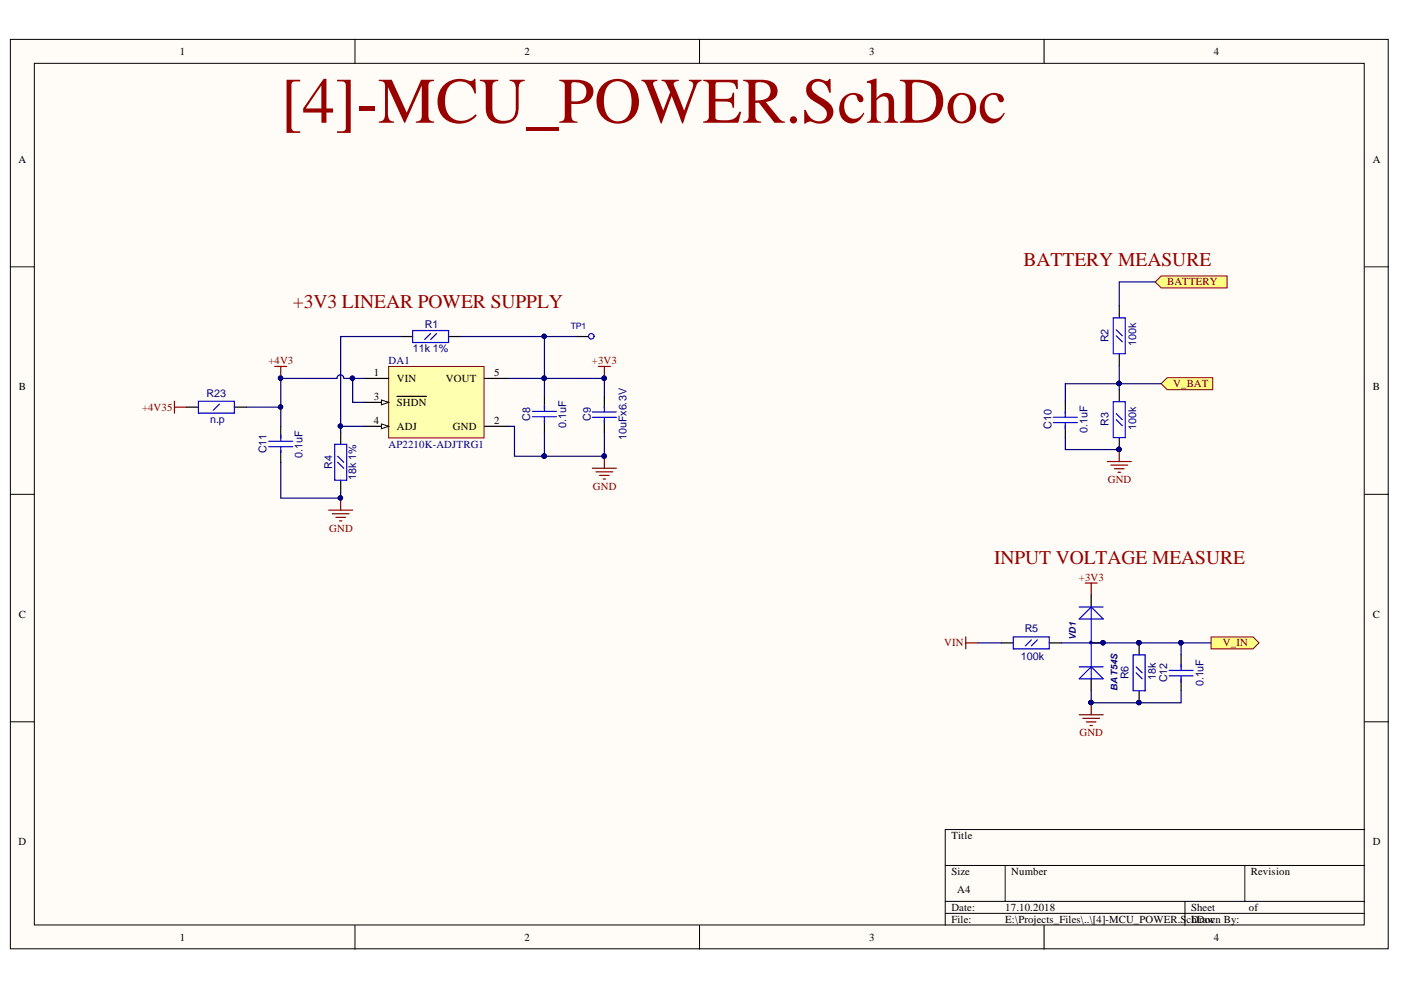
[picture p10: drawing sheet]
<svg xmlns="http://www.w3.org/2000/svg" width="297mm" height="210mm" viewBox="0 0 297 210" stroke-linecap="round" stroke-linejoin="round" font-family="sans-serif">
<defs><g id="words">
<text font-size="13.8" fill="#980000" x="59.5" y="26">[4]-MCU_POWER.SchDoc</text>
<g font-size="4.1" fill="#980000">
<text x="217" y="56.4">BATTERY MEASURE</text>
<text x="62.1" y="65.4">+3V3 LINEAR POWER SUPPLY</text>
<text x="210.8" y="119.6">INPUT VOLTAGE MEASURE</text>
</g>
<g font-size="2.3">
<text x="38.1" y="11.7">1</text>
<text x="111.2" y="11.7">2</text>
<text x="184.3" y="11.7">3</text>
<text x="257.4" y="11.7">4</text>
<text x="3.9" y="34.5">A</text>
<text x="291.1" y="34.5">A</text>
<text x="4" y="82.7">B</text>
<text x="79.2" y="79.8">1</text>
<text x="84.1" y="81">VIN</text>
<text x="94.6" y="81">VOUT</text>
<text x="104.8" y="79.8">5</text>
<text x="291.1" y="82.7">B</text>
<text x="79.2" y="84.8">3</text>
<text x="79.2" y="89.9">4</text>
<text x="84.1" y="86.1">SHDN</text>
<text x="104.8" y="89.9">2</text>
<text x="84.1" y="91.2">ADJ</text>
<text x="96" y="91.2">GND</text>
<text x="4" y="131">C</text>
<text x="291.1" y="131">C</text>
<text x="3.9" y="179.2">D</text>
<text x="201.7" y="177.9">Title</text>
<text x="291.1" y="179.2">D</text>
<text x="201.7" y="185.6">Size</text>
<text x="214.4" y="185.6">Number</text>
<text x="265.2" y="185.6">Revision</text>
<text x="203" y="189.4">A4</text>
<text x="201.7" y="193.2">Date:</text>
<text x="201.7" y="195.7">File:</text>
<text x="213.1" y="193.2">17.10.2018</text>
<text x="213.1" y="195.7">E:\Projects_Files\..\[4]-MCU_POWER.SchDoc</text>
<text x="252.5" y="193.2">Sheet</text>
<text x="252.5" y="195.7">Drawn By:</text>
<text x="264.8" y="193.2">of</text>
<text x="38.1" y="199.5">1</text>
<text x="111.2" y="199.5">2</text>
<text x="184.3" y="199.5">3</text>
<text x="257.4" y="199.5">4</text>
</g>
<g font-size="2.3" fill="#800000">
<text x="247.5" y="60.5">BATTERY</text>
<text x="56.9" y="77.2">+4V3</text>
<text x="125.5" y="77.2">+3V3</text>
<text x="248.7" y="82.1">V_BAT</text>
<text x="30.1" y="87.1">+4V35</text>
<text x="125.7" y="103.8">GND</text>
<text x="234.9" y="102.4">GND</text>
<text x="69.8" y="112.7">GND</text>
<text x="228.8" y="123.1">+3V3</text>
<text x="200.2" y="137.1">VIN</text>
<text x="259.3" y="137.1">V_IN</text>
<text x="228.9" y="156.1">GND</text>
</g>
<g font-size="2.3" fill="#000080">
<text x="90.1" y="69.6">R1</text>
<text x="82.4" y="77.2">DA1</text>
<text x="87.5" y="74.7">11k 1%</text>
<text x="235" y="72.6" transform="rotate(-90 235 72.6)">R2</text>
<text x="240.9" y="73.4" transform="rotate(-90 240.9 73.4)">100k</text>
<text x="43.8" y="84.1">R23</text>
<text x="44.6" y="89.7">n.p</text>
<text x="112.4" y="89.2" transform="rotate(-90 112.4 89.2)">C8</text>
<text x="125.3" y="89.2" transform="rotate(-90 125.3 89.2)">C9</text>
<text x="82.4" y="95">AP2210K-ADJTRG1</text>
<text x="120" y="90.7" transform="rotate(-90 120 90.7)">0.1uF</text>
<text x="132.9" y="93.4" transform="rotate(-90 132.9 93.4)">10uFx6.3V</text>
<text x="222.9" y="91" transform="rotate(-90 222.9 91)">C10</text>
<text x="230.5" y="91.8" transform="rotate(-90 230.5 91.8)">0.1uF</text>
<text x="235" y="90.3" transform="rotate(-90 235 90.3)">R3</text>
<text x="240.9" y="91.2" transform="rotate(-90 240.9 91.2)">100k</text>
<text x="56.5" y="96.1" transform="rotate(-90 56.5 96.1)">C11</text>
<text x="64.1" y="97.1" transform="rotate(-90 64.1 97.1)">0.1uF</text>
<text x="70.4" y="99.4" transform="rotate(-90 70.4 99.4)">R4</text>
<text x="75.5" y="101.7" transform="rotate(-90 75.5 101.7)">18k 1%</text>
<text x="217.3" y="134">R5</text>
<text x="216.4" y="139.9">100k</text>
<text x="239.3" y="144.1" transform="rotate(-90 239.3 144.1)">R6</text>
<text x="245.1" y="144.2" transform="rotate(-90 245.1 144.2)">18k</text>
<text x="247.5" y="144.7" transform="rotate(-90 247.5 144.7)">C12</text>
<text x="255.2" y="145.5" transform="rotate(-90 255.2 145.5)">0.1uF</text>
</g>
<g font-size="2" fill="#000080">
<text x="228.1" y="135.7" transform="rotate(-90 228.1 135.7)">VD1</text>
<text x="236.9" y="146.5" transform="rotate(-90 236.9 146.5)">BAT54S</text>
</g>
<text font-size="1.9" fill="#000080" x="121" y="69.7">TP1</text>
</g></defs>
<g fill="#fffcf8" stroke="#000" stroke-width=".21">
<path d="M2.2 8.4h292.1v192.8h-292.1z"/>
<path d="M7.3 13.4h281.9v182.7h-281.9z"/>
</g>
<g fill="none" stroke="#000" stroke-width=".21">
<path d="M75.3 8.4v5M148.3 8.4v5M221.4 8.4v5M2.2 56.6h5.1M289.3 56.6h5.1M2.2 104.8h5.1M289.3 104.8h5.1M2.2 153h5.1M289.3 153h5.1M289.3 175.9h-88.9v20.3M75.3 196.2v5.1M148.3 196.2v5.1"/>
<path d="M200.4 183.5h88.9M200.4 191.1h88.9M200.4 193.7h88.9M213.1 183.5v7.6M221.4 196.2v5.1M251.2 191.1v5.1M263.9 183.5v7.6"/>
</g>
<path d="M126.9 77.7h2.5M128.1 77.7v2.5M125.6 99.3h5.1M128.1 96.7v2.6M69.7 108.2h5.1M70.5 108.9h3.5M71.2 109.7h2M72 110.4h.5M72.2 105.6v2.6M126.4 100h3.5M127.1 100.8h2.1M127.9 101.6h.5" fill="none" stroke="#800000" stroke-width=".25"/>
<g fill="#000080" stroke="#000080" stroke-width=".21">
<circle cx="128.1" cy="80.2" r=".46"/>
<circle cx="128.1" cy="96.7" r=".46"/>
<circle cx="72.2" cy="105.6" r=".46"/>
</g>
<path d="M84.9 71.4h2.6M95.1 71.4h2.5M59.5 90.4v2.5M59.5 95.5v2.5M72.2 91.7v2.5M115.4 84v2.6M115.4 89.1v2.6M72.2 101.8v2.6" fill="none" stroke="#000" stroke-width=".25"/>
<g fill="none" stroke="#00f" stroke-width=".25">
<path d="M87.5 70.1h7.6v2.5h-7.6zM91.3 70.7l-1.3 1.3M92.6 70.7l-1.3 1.3M57 94.7h5.1M57 93.6h5.1M59.5 92.2v1.2M59.5 94.7v1.3M71 94.2h2.5v7.6h-2.5zM71.6 98l1.3 1.3M71.6 96.7l1.3 1.3M112.9 88.4h5.1M112.9 87.2h5.1"/>
<path d="M115.4 85.9v1.2M115.4 88.4v1.2"/>
</g>
<path d="M82.4 77.7h20.2v15.2h-20.2z" fill="#ffffb0" stroke="#800000" stroke-width=".21"/>
<path d="M77.3 85.3h5.1" fill="none" stroke="#000" stroke-width=".25"/>
<path d="M80.9 84.8l1.5 .5-1.5 .5z" fill="#fffcf8"/>
<path d="M80.9 84.8l1.5 .5-1.5 .5z" fill="none" stroke="#000" stroke-width=".21"/>
<path d="M77.3 80.2h5.1M77.3 90.4h5.1M84.2 84h6.2M102.7 80.2h5.1M102.7 90.4h5.1" fill="none" stroke="#000" stroke-width=".25"/>
<path d="M80.9 89.9l1.5 .5-1.5 .5z" fill="#fffcf8"/>
<path d="M80.9 89.9l1.5 .5-1.5 .5z" fill="none" stroke="#000" stroke-width=".21"/>
<path d="M237.3 64.9v2.5M237.3 75v2.5M128.1 84v2.6M128.1 89.1v2.6M225.9 85.2v2.5M225.9 90.2v2.6M237.3 82.6v2.6M237.3 92.8v2.5" fill="none" stroke="#000" stroke-width=".25"/>
<g fill="none" stroke="#00f" stroke-width=".25">
<path d="M236 67.4h2.6v7.6h-2.6zM236.7 71.2l1.2 1.3M236.7 69.9l1.2 1.3M125.6 87.3h5.1M125.6 88.5h5.1M128.1 86.1v1.2M128.1 88.6v1M223.3 88.5h5.1M223.3 89.6h5.1M225.9 87.2v1.2M225.9 89.7v1.2M236 85.2h2.6v7.6h-2.6z"/>
<path d="M236.7 89l1.2 1.2M236.7 87.7l1.2 1.3"/>
</g>
<path d="M234.8 97.9h5M235.5 98.6h3.6M236.3 99.4h2M237.3 95.3v2.6M237.1 100.1h.5" fill="none" stroke="#800000" stroke-width=".25"/>
<circle cx="237.2" cy="95.3" r=".47" fill="#000080" stroke="#000080" stroke-width=".21"/>
<g fill="#ffff80" stroke="#800000" stroke-width=".21">
<path d="M246.2 81.4l1.3-1.3h9.6v2.5h-9.6z" fill-rule="evenodd"/>
<path d="M244.9 59.8l1.3-1.3h14v2.5h-14z" fill-rule="evenodd"/>
</g>
<path d="M230.1 123.6h2.5M231.4 123.6v2.6M228.8 151.5h5.1M229.6 152.3h3.5M230.3 153.1h2.1M231.1 153.8h.5M231.4 149v2.5" fill="none" stroke="#800000" stroke-width=".25"/>
<g fill="#000080" stroke="#000080" stroke-width=".21">
<circle cx="231.3" cy="149" r=".46"/>
<circle cx="233.8" cy="136.3" r=".46"/>
<circle cx="241.5" cy="149" r=".46"/>
<circle cx="241.5" cy="136.3" r=".47"/>
</g>
<path d="M212.3 136.3h2.5M222.5 136.3h2.5M231.4 126.2v2.5M231.4 136.3h2.5M241.5 136.3v2.6M250.4 138.9v2.5M231.4 143.9v2.6M241.5 146.5v2.5M250.4 143.9v2.6" fill="none" stroke="#000" stroke-width=".25"/>
<g fill="none" stroke="#00f" stroke-width=".25">
<path d="M214.8 135h7.7v2.6h-7.7zM218.7 135.7l-1.3 1.2M219.9 135.7l-1.2 1.2M228.8 128.7h5.1M228.8 131.2l2.6-2.5 2.5 2.5zM231.2 136.2l.2 .1zM231.4 128.7v15.2M240.3 138.9h2.5v7.6h-2.5zM228.8 143.9l2.6-2.5 2.5 2.5zM228.8 141.4h5.1M240.9 142.7l1.3 1.2M240.9 141.4l1.3 1.3"/>
<path d="M247.9 142.1h5.1M247.9 143.3h5.1M250.4 140.9v1.2M250.4 143.4v1.2"/>
<circle cx="231.3" cy="136.2" r=".27"/>
</g>
<path d="M256.8 135h8.9l1.2 1.3-1.2 1.3h-8.9z" fill-rule="evenodd" fill="#ffff80" stroke="#800000" stroke-width=".21"/>
<path d="M58.3 77.7h2.5M59.5 77.7v2.5M37 85.1v2.5M37 86.3h2.5M204.8 135v2.6M204.8 136.3h2.5" fill="none" stroke="#800000" stroke-width=".25"/>
<g fill="#000080" stroke="#000080" stroke-width=".21">
<circle cx="59.5" cy="80.2" r=".46"/>
<circle cx="115.4" cy="80.2" r=".46"/>
<circle cx="74.7" cy="80.2" r=".46"/>
<circle cx="128.1" cy="96.7" r=".46"/>
<circle cx="115.4" cy="96.7" r=".47"/>
<circle cx="128.1" cy="80.2" r=".46"/>
<circle cx="72.2" cy="90.3" r=".46"/>
<circle cx="115.4" cy="71.3" r=".46"/>
<circle cx="72.2" cy="105.6" r=".46"/>
<circle cx="237.2" cy="95.3" r=".47"/>
<circle cx="237.2" cy="81.3" r=".46"/>
<circle cx="250.4" cy="136.3" r=".46"/>
<circle cx="231.3" cy="149" r=".46"/>
<circle cx="233.8" cy="136.3" r=".46"/>
<circle cx="241.5" cy="136.3" r=".47"/>
<circle cx="241.5" cy="149" r=".46"/>
<circle cx="59.5" cy="86.3" r=".46"/>
</g>
<path d="M122.2 71.4h2.6M39.5 86.3h2.6M49.7 86.3h2.5" fill="none" stroke="#000" stroke-width=".25"/>
<g fill="none" stroke="#00f" stroke-width=".25">
<path d="M42.1 85.1h7.6v2.5h-7.6zM46.5 85.7l-1.3 1.3"/>
<circle cx="125.4" cy="71.3" r=".58"/>
</g>
<g fill="none" stroke="#000080" stroke-width=".25">
<path d="M244.9 59.8h-7.6v5.1M84.9 71.4h-12.7v19M97.6 71.4h17.8v12.6M115.4 71.4h6.8M237.3 77.5v5.1M59.5 98v7.6h12.7v-1.2M59.5 86.3v4.1M72.9 80.2a.71 .71 0 0 0-.7-.7 .71 .71 0 0 0-.7 .7h-12v6.1h-7.3M73 80.2h4.3M74.8 80.2v5.1h2.5M77.3 90.4h-5.1v1.3M107.8 90.4h1.3v6.3h6.3"/>
<path d="M107.8 80.2h20.3v3.8M115.4 91.7v5M128.1 91.7v5h-12.7M225.9 92.8v2.5h11.4M246.2 81.4h-20.3v3.8M207.3 136.3h5M225 136.3h25.4M250.4 136.3h6.4M250.4 136.3v2.6M231.4 146.5v2.5h19v-2.5"/>
</g>
<use href="#words"/>
</svg>
